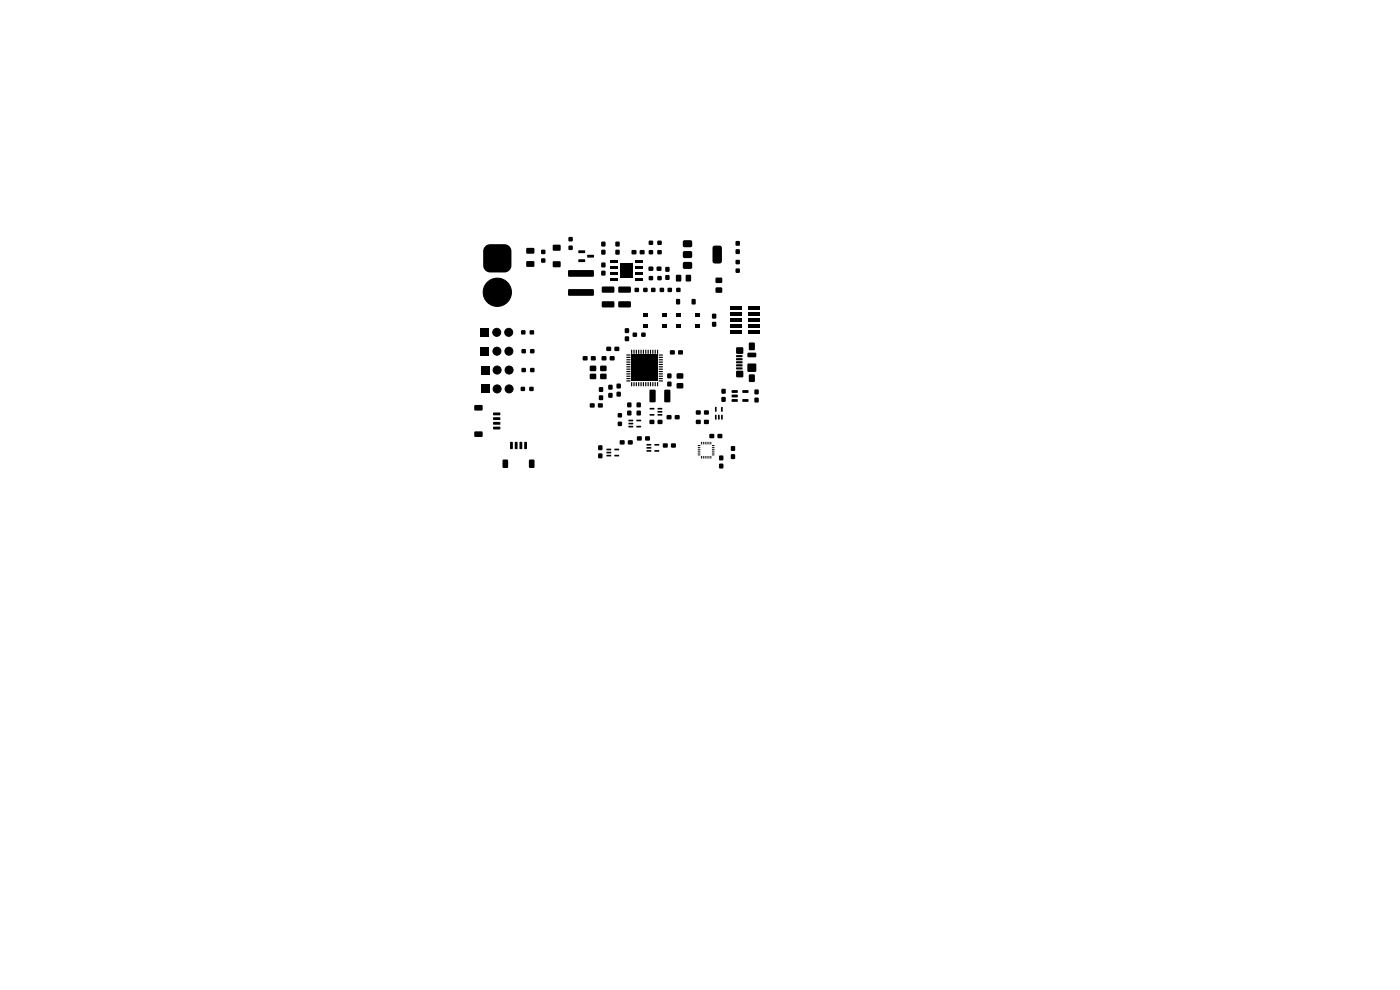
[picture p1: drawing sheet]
<svg xmlns="http://www.w3.org/2000/svg" width="297mm" height="210mm" viewBox="0 0 297 210" stroke-linecap="round" stroke-linejoin="round" font-family="sans-serif">
<g fill="#000">
<path d="M102.9 52.2l.9-.4h3.2a1.5 1.5 0 0 1 1.5 1.5v3a1.5 1.5 0 0 1-1.5 1.5h-3a1.5 1.5 0 0 1-1.5-1.5v-3.2zM111.7 52.6h1.5l.2 .2v.9l-.3 .1h-1.3l-.2-.2zM111.7 55.4h1.5l.2 .2v.9l-.3 .1h-1.3l-.2-.2zM114.8 54.8h.9v.9h-.9zM114.8 53h.9v.9h-.9zM117.3 55.5h1.6v1.1h-1.6zM117.3 52h1.6v1.1h-1.6zM120.6 52.1h.9v.9h-.9zM120.6 50.3h.9v.9h-.9zM122.7 53.1h1.4v.5l-1.3 .1zM122.7 55h1.4v.5l-1.3 .1zM124.6 54.1h1.3l.1 .5h-1.4z"/>
<path d="M120.6 57.4l5.2-.1 .2 .2v1.1l-.2 .1h-5.1l-.2-.2zM127.6 53h.8v1h-.8zM127.6 51.3h.8v.9h-.8zM127.6 55.7h.8v1h-.8zM127.6 57.5h.8v.9h-.8zM129.4 55.1h1.6v.6h-1.6zM129.4 56.4h1.6v.6h-1.6zM129.4 57.6h1.6v.6h-1.6zM129.4 58.9h1.6v.6h-1.6zM130.6 53h.8v1h-.8zM130.6 51.3h.8v.9h-.8zM131.6 55.8h2.6v3.1h-2.6z"/>
<path d="M134.8 58.9h1.6v.6h-1.6zM134.8 57.6h1.6v.6h-1.6zM134.8 56.4h1.6v.6h-1.6zM134.8 55.1h1.6v.6h-1.6zM134 53.1h1v.8h-1zM135.8 53.1h.9v.8h-.9zM137.6 56.6h1v.8h-1zM137.7 53.1h.8v.8h-.8zM137.7 58.6h.8v.8h-.8zM137.7 51.1h.8v.8h-.8zM139.3 56.6h1v.8h-1zM139.5 53.1h.8v.8h-.8z"/>
<path d="M139.5 58.6h.8v.8h-.8zM139.5 51.1h.8v.8h-.8zM141.2 56.7h.8v.9h-.8zM141.2 58.4h.8v.9h-.8zM143.4 58.3h1.1v1.4h-1.1zM144.9 51.1l.3-.1h1.5l.1 .3v1l-.3 .2-1.5-.1-.2-.3zM144.9 53.4l.3-.1h1.5l.1 .3v1l-.3 .2-1.5-.1-.2-.3zM144.9 55.7l.3-.1h1.5l.1 .3v1l-.3 .2-1.5-.1-.2-.3zM145.5 58.3h1.1v1.4h-1.1zM151.3 52.2l.2-.1h1.1l.5 .3 .1 3-.3 .4-1.4 .1-.3-.3-.1-3zM151.8 58.9h1.4v1.1h-1.4zM156.1 52.9h.8v.9h-.8z"/>
<path d="M156.1 51.2h.8v.9h-.8zM156.1 55.2h.8v.8h-.8zM156.1 57h.8v.8h-.8zM102 69.7h1.7v1.7h-1.7zM102 73.7h1.7v1.7h-1.7zM102.1 77.7h1.7v1.7h-1.7zM110.6 70.1h.8v.8h-.8zM110.7 74.1h.8v.8h-.8zM110.7 78.1h.8v.8h-.8zM112.4 70.1h.9v.8h-.9zM112.5 74.1h.8v.8h-.8zM112.5 78.1h.8v.8h-.8z"/>
<path d="M123.7 75.6h.9v.8h-.9zM120.6 61.4l5.2-.1 .2 .3v1l-.2 .2-5.1-.1-.2-.2zM125.4 75.6h.9v.8h-.9zM125.2 77.6h1.2v1.1h-1.2zM127.7 75.6h.9v.8h-.9zM127.4 77.6h1.2v1.1h-1.2zM128.7 73.6h.9v.8h-.9zM127.7 60.8h2.5l.1 .2v.9l-.2 .2h-2.3l-.2-.2zM127.7 64l2.5-.1 .1 .3v.9l-.2 .1h-2.3l-.2-.2zM129.4 75.6h.9v.8h-.9zM130.4 73.6h.9v.8h-.9zM132.6 71.4h.8v.9h-.8z"/>
<path d="M132.6 69.7h.8v.9h-.8zM132.9 75.2h.8v.2h-.8zM132.9 75.7h.8v.2h-.8zM132.9 76.2h.8v.2h-.8zM132.9 76.7h.8v.2h-.8zM132.9 77.2h.8v.2h-.8zM132.9 77.7h.8v.2h-.8zM132.9 78.2h.8v.2h-.8zM132.9 78.7h.8v.2h-.8zM132.9 79.2h.8v.2h-.8zM132.9 79.7h.8v.2h-.8zM131.2 60.8h2.5l.2 .2-.1 .9-.2 .2h-2.3l-.1-.2z"/>
<path d="M131.2 64l2.5-.1 .2 .3-.1 .9-.2 .1h-2.3l-.1-.2zM133.9 74.2h.2v.9l-.2-.1zM134.4 74.2h.2v.9l-.2-.1zM134.7 61.1h.8v.8h-.8zM134.9 74.2h.2v.9l-.2-.1zM134.3 70.6h.8v.8h-.8zM135.4 74.2h.2v.9l-.2-.1zM135.9 74.2h.2v.9l-.2-.1zM136.4 74.2h.2v.9l-.2-.1zM136.4 66.6h1v.7h-1zM136.4 68.8h1v.6h-1zM136.5 61.1h.8v.8h-.8z"/>
<path d="M136.9 74.2h.2v.9l-.2-.1zM136.1 70.6h.8v.8h-.8zM137.4 74.2h.2v.9l-.2-.1zM137.9 74.2h.2v.9l-.2-.1zM138.4 74.2h.2v.9l-.2-.1zM138.9 74.2h.2v.9l-.2-.1zM138.2 61.1h.8v.8h-.8zM139.4 74.2h.2v.9l-.2-.1zM139.8 79.7h.8v.2h-.8zM139.8 79.2h.8v.2h-.8zM139.8 78.7h.8v.2h-.8zM139.8 78.2h.8v.2h-.8z"/>
<path d="M139.8 77.7h.8v.2h-.8zM139.8 77.2h.8v.2h-.8zM139.8 76.7h.8v.2h-.8zM139.8 76.2h.8v.2h-.8zM139.8 75.7h.8v.2h-.8zM139.8 75.2h.8v.2h-.8zM140.5 66.6h1.1v.7h-1.1zM140.5 68.8h1.1v.6h-1.1zM140 61.1h.8v.8h-.8zM142.2 74.3h.9v.9h-.9zM141.7 61.1h.8v.8h-.8zM143.5 63.5h.7v1h-.7z"/>
<path d="M143.9 74.3h.9v.9h-.9zM143.5 61.1h.8v.8h-.8zM143.4 68.8h1v.6h-1zM143.4 66.6h1v.7h-1zM146.8 63.5h.7v1h-.7zM147.5 68.8h1.1v.6h-1.1zM147.5 66.6h1.1v.7h-1.1zM151.1 66.6h.8v.9h-.8zM151.1 68.3h.8v1h-.8zM151.8 61h1.4v1.1h-1.4zM156.2 78l1.3-.1v.4l-1.3 .1zM156.2 77.3h1.3v.4h-1.3z"/>
<path d="M156.2 76.7l1.3-.1v.4l-1.3 .1zM156.2 76h1.3v.4h-1.3zM156.2 75.4l1.3-.1v.4l-1.3 .1zM156.2 73.7h1.4v1.3h-1.4zM154.9 70.1h2.4v.8h-2.4zM154.9 68.9h2.4v.7h-2.4zM154.9 67.6h2.4v.7h-2.4zM154.9 66.3h2.4v.8h-2.4zM154.9 65.1h2.4v.7h-2.4zM158.6 77.2h1.8v1.6h-1.8zM158.6 74.9l1.7-.1 .2 .3-.1 .5-.2 .2h-1.5l-.1-.2zM158.9 72.7h1.2v1.5h-1.2z"/>
<path d="M158.8 70.1h2.4v.8h-2.4zM158.8 68.9h2.4v.7h-2.4zM158.8 67.6h2.4v.7h-2.4zM158.8 66.3h2.4v.8h-2.4zM158.8 65.1h2.4v.7h-2.4zM100.7 86l1.5-.1 .2 .3v.7l-.3 .2h-1.3l-.2-.2zM100.7 91.6l1.5-.1 .2 .3v.7l-.3 .2h-1.3l-.2-.2zM102.1 81.7h1.7v1.7h-1.7zM104.6 87.5h1.5v.5l-1.4 .1zM104.6 88.5h1.5v.5l-1.4 .1zM104.6 89.5h1.5v.5l-1.4 .1zM104.6 90.5h1.5v.5l-1.4 .1z"/>
<path d="M106.7 97.5h.8l.3 .1v1.4l-.2 .3h-.8l-.2-.2zM108.2 93.8h.6l-.1 1.5-.5-.1zM109.2 93.8h.6l-.1 1.5-.5-.1zM110.2 93.8h.6l-.1 1.5-.5-.1zM110.5 82.1h.8v.8h-.8zM111.2 93.8h.6l-.1 1.5-.5-.1zM112.3 97.5h.8l.3 .1v1.4l-.2 .3h-.8l-.2-.2zM112.3 82.1h.9v.8h-.9zM125.2 85.6h.9v.8h-.9zM125.2 79.3h1.2v1.1h-1.2zM126.9 85.6h.9v.8h-.9zM126.9 94.5h.9v.9h-.9z"/>
<path d="M126.9 96.2h.9v1h-.9zM127.1 82.2h.8v.9h-.8zM127.1 83.9h.8v.9h-.8zM128.7 95.2h.9l.1 .3h-1zM128.7 95.9l.9-.1 .1 .3-1 .1zM128.7 96.5h.9l.1 .3h-1zM127.4 79.3h1.2v1.1h-1.2zM129.1 81.7h.8v.9h-.8zM129.1 83.4h.8v.9h-.8zM130.4 96.5h.9v.3h-.9zM130.4 95.2h.9v.3h-.9zM131.5 93.4h1v.8h-1z"/>
<path d="M130.8 81.4h.9v1h-.9zM130.8 83.1h.9v1h-.9zM131.1 87.7h.8v.8h-.8zM131.1 89.5h.8v.8h-.8zM132.9 80.2h.8v.2h-.8zM132.9 80.7h.8v.2h-.8zM133.2 93.4h1v.8h-1zM133.1 87.1h.8v1h-.8zM133.1 85.4h.8v1h-.8zM133.3 89.1l1-.1v.3l-.9 .1zM133.3 89.7h1v.3h-.9zM133.3 90.4l1-.1v.3l-.9 .1z"/>
<path d="M133.9 81.1h.2v.8h-.2zM133.9 75.3h5.6v5.6h-5.6zM134.4 81.1h.2v.8h-.2zM134.9 81.1h.2v.8h-.2zM135 90.4l1-.1v.3l-1 .1zM135 89.1l1-.1v.3l-1 .1zM135.1 87.1h.8v1h-.8zM135.1 85.4h.8v1h-.8zM135.4 81.1h.2v.8h-.2zM135.9 81.1h.2v.8h-.2zM135.2 92.6h.9v.8h-.9zM136.4 81.1h.2v.8h-.2z"/>
<path d="M136.9 81.1h.2v.8h-.2zM137.2 94.2h.9l.1 .3h-1zM137.2 94.9l.9-.1 .1 .3-1 .1zM137.2 95.5h.9l.1 .3h-1zM137.4 81.1h.2v.8h-.2zM137.8 89.1h1v.8h-1zM137.8 82.7h1.1l.2 .1v2.3l-.2 .2-.9 .1-.2-.2zM137.9 81.1h.2v.8h-.2zM136.9 92.6h.9v.8h-.9zM138.4 81.1h.2v.8h-.2zM138.9 95.5h.9v.3h-.9zM138.9 94.2h.9v.3h-.9z"/>
<path d="M137.8 86.6l1-.1v.3l-.9 .1zM137.8 87.9l1-.1v.3l-.9 .1zM138.9 81.1h.2v.8h-.2zM139.4 81.1h.2v.8h-.2zM139.6 89.1h.9v.8h-.9zM139.8 80.7h.8v.2h-.8zM139.8 80.2h.8v.2h-.8zM139.5 87.9l1-.1v.3l-1 .1zM139.5 87.2h1v.3h-1zM139.5 86.6l1-.1v.3l-1 .1zM140.7 94.1h.9v.8h-.9zM141 82.7h1l.2 .1v2.3l-.1 .2-.9 .1-.3-.2z"/>
<path d="M141.5 88.1h.9v.8h-.9zM141.6 81h.8v.9h-.8zM141.6 79.3h.8v.9h-.8zM142.4 94.1h.9v.8h-.9zM143.2 88.1h.9v.8h-.9zM143.6 81.3h1.3v1h-1.3zM143.6 79.2h1.3v1.1h-1.3zM148 94.4h.5l.1 .2h-.5zM148 94.8h.5l.1 .2h-.5zM148 95.2h.5l.1 .2h-.5zM148 95.6h.5l.1 .2h-.5zM148 96h.5l.1 .2h-.5z"/>
<path d="M148 96.4h.5l.1 .2h-.5zM147.7 87.1h.9v.8h-.9zM147.7 89.1h.9v.8h-.9zM148.7 96.7l.2 .1v.5l-.2-.1zM148.7 93.7l.2 .1v.5l-.2-.1zM149.1 96.7l.2 .1v.5l-.2-.1zM149.1 93.7l.2 .1v.5l-.2-.1zM149.5 96.7l.2 .1v.5l-.2-.1zM149.5 93.7l.2 .1v.5l-.2-.1zM149.9 96.7l.2 .1v.5l-.2-.1zM149.9 93.7l.2 .1v.5l-.2-.1zM150.3 96.7l.2 .1v.5l-.2-.1z"/>
<path d="M150.3 93.7l.2 .1v.5l-.2-.1zM149.4 87.1h.9v.8h-.9zM149.4 89.1h.9v.8h-.9zM150.5 92.1h1v.8h-1zM150.7 96.7l.2 .1v.5l-.2-.1zM150.7 93.7l.2 .1v.5l-.2-.1zM151 96.4h.5l.1 .2h-.5zM151 96h.5l.1 .2h-.5zM151 95.6h.5l.1 .2h-.5zM151 95.2h.5l.1 .2h-.5zM151 94.8h.5l.1 .2h-.5zM151 94.4h.5l.1 .2h-.5z"/>
<path d="M151.7 88h.3v1h-.3zM151.7 86.3l.3 .1v.9h-.3zM152.3 92.1h.9v.8h-.9zM152.4 88h.3l-.1 1h-.3zM153 88h.3v1h-.3zM153 86.3l.3 .1v.9h-.3zM152.6 96.7h.8v.9h-.8zM152.6 98.4h.8v.9h-.8zM153.1 82.5h.8v1h-.8zM153.1 84.3h.8v.9h-.8zM155.2 82.8h1.2l.1 .5h-1.2zM155.2 83.7h1.2l.1 .5-1.2 .1z"/>
<path d="M155.2 84.7h1.2l.1 .5h-1.2zM155.1 94.7h.8v.9h-.8zM155.1 96.4h.8v.9h-.8zM156.2 78.7h1.4v1.3h-1.4zM157.5 84.7h1.2l.1 .5h-1.2zM157.5 82.8h1.2l.1 .5h-1.2zM158.9 79.5h1.2v1.5h-1.2zM160.1 82.7h.8v.9h-.8zM160.1 84.4h.8v.9h-.8z"/>
</g>
<g fill="#000" stroke="#000" stroke-width=".21">
<circle cx="105.4" cy="70.5" r=".85"/>
<circle cx="105.4" cy="74.5" r=".85"/>
<circle cx="105.5" cy="78.5" r=".85"/>
<circle cx="105.5" cy="62" r="3"/>
<circle cx="107.9" cy="70.5" r=".85"/>
<circle cx="108" cy="74.5" r=".85"/>
<circle cx="108" cy="78.5" r=".85"/>
<circle cx="105.5" cy="82.5" r=".85"/>
<circle cx="108" cy="82.5" r=".85"/>
</g>
</svg>
